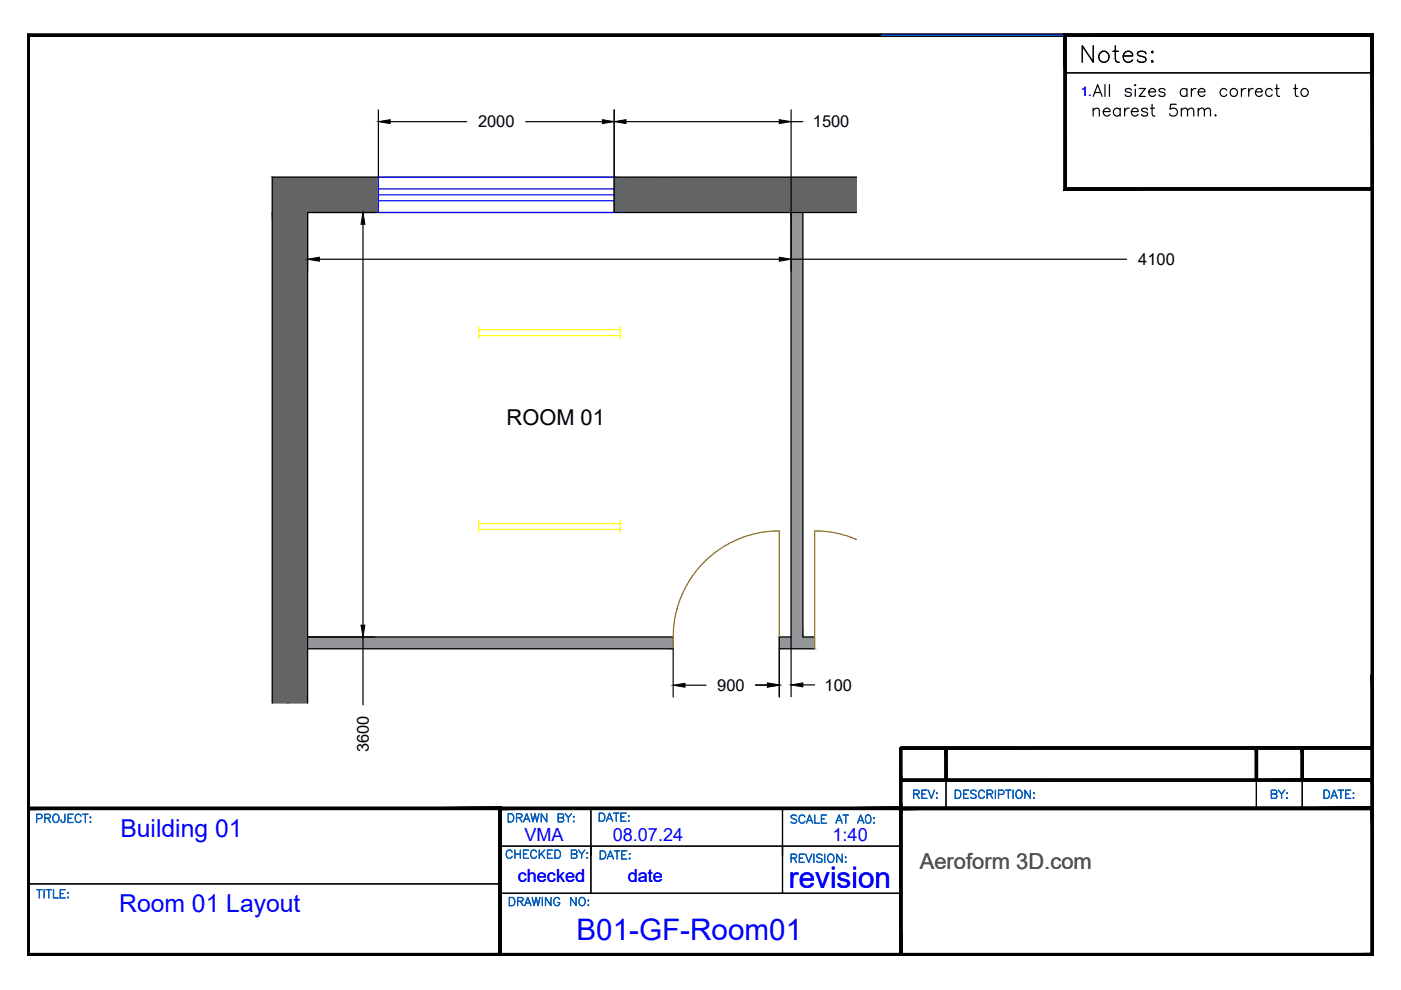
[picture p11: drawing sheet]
<svg xmlns="http://www.w3.org/2000/svg" width="297mm" height="210mm" viewBox="0 0 297 210" stroke-linecap="round" stroke-linejoin="round" font-family="sans-serif">
<defs><g id="words">
<text font-size="7.1" x="228.2" y="14.5">Notes:</text>
<g font-size="6.3" fill="#00f">
<text x="167.3" y="188.2">revision</text>
<text x="122.2" y="199.4">B01-GF-Room01</text>
</g>
<g font-size="5.2" fill="#00f">
<text x="25.5" y="177.4">Building 01</text>
<text x="25.3" y="193.3">Room 01 Layout</text>
</g>
<g font-size="4.9" fill="#005cb8">
<text x="192.6" y="170.4">REV:</text>
<text x="268.5" y="170.4">BY:</text>
<text x="106.2" y="183.1">CHECKED BY:</text>
</g>
<text font-size="4.7" fill="#545454" x="195" y="184.2">Aeroform 3D.com</text>
<text font-size="4.6" x="107.4" y="90">ROOM 01</text>
<text font-size="4.4" fill="#005cb8" x="106.5" y="175.3">DRAWN BY:</text>
<g font-size="3.8" fill="#00f">
<text x="111.2" y="178.4">VMA</text>
<text x="129.9" y="178.3">08.07.24</text>
<text x="176.5" y="178.2">1:40</text>
<text x="109.8" y="187.1">checked</text>
<text x="133.1" y="187.1">date</text>
</g>
<g font-size="3.5">
<text x="101.3" y="27">2000</text>
<text x="172.3" y="27">1500</text>
<text x="241.3" y="56.2">4100</text>
<text x="152.1" y="146.5">900</text>
<text x="174.8" y="146.4">100</text>
<text x="78.2" y="159.5" transform="rotate(-90 78.2 159.5)">3600</text>
</g>
<text font-size="2.8" fill="#00f" x="229.2" y="20.4">1.</text>
</g></defs>
<!-- layer: hatch -->
<g fill="#636466" stroke="#636466" stroke-width=".21">
<path d="M130.2 37.6h51.4v4.2z"/>
<path d="M130.2 45.1h51.4v-3.3zM130.2 37.6l51.4 4.2-51.4 3.3z"/>
<path d="M57.7 37.6l22.5 7.5v-7.5zM57.7 37.6l22.5 7.5h-22.5z"/>
<path d="M57.7 45.1l3.3 104h-3.3zM57.7 45.1l3.3 104 4.2-104zM65.2 45.1v104h-4.2z"/>
</g>
<!-- layer: ext walls -->
<path d="M181.6 37.6h-123.9v111.5M181.6 45.1h-116.4v104" fill="none" stroke="#000" stroke-width=".25"/>
<!-- layer: hatch -->
<g fill="#939598" stroke="#939598" stroke-width=".21">
<path d="M167.7 45.1l2.5 90v-90zM167.7 45.1l2.5 90h-2.5z"/>
<path d="M165.2 135.1l7.5 2.5v-2.5zM165.2 135.1l7.5 2.5h-7.5z"/>
<path d="M65.2 135.1l77.5 2.5v-2.5zM65.2 135.1l77.5 2.5h-77.5z"/>
</g>
<!-- layer: int walls -->
<path d="M167.7 45.1v90h-2.5M170.2 45.1v90h2.5M65.2 135.1h77.5M65.2 137.6h77.5M165.2 137.6h7.5" fill="none" stroke="#000" stroke-width=".25"/>
<!-- layer: doors -->
<path d="M181.6 114.4l-.9-.4a22 22 0 0 0-8-1.4v25M142.7 137.6a22.9 22.9 0 0 1 12.1-22.5 22.6 22.6 0 0 1 10.4-2.5v25" fill="none" stroke="#957000" stroke-width=".25"/>
<!-- layer: windows -->
<path d="M80.2 37.6h50v7.5h-50zM80.2 41.3h50M80.2 42.6h50M80.2 40.1h50" fill="none" stroke="#00f" stroke-width=".25"/>
<!-- layer: lights -->
<path d="M101.5 69.3v2.5M101.5 71.2h30M101.5 69.9h30M131.5 69.3v2.5M101.5 112.3h30M101.5 111h30M101.5 110.4v2.5M131.5 110.4v2.5" fill="none" stroke="#ff0" stroke-width=".25"/>
<!-- layer: YS-TITLEBLOCK-BORDERS -->
<g fill="#000" stroke="#000" stroke-width=".21">
<path d="M5.7 7.2l.5 .5 285-.5zM6.2 7.7l285-.5-.5 .5zM291.2 7.2l-.5 .5 .5 194.9zM290.7 7.7l.5 194.9-.5-.4zM5.7 202.6h285.5l-.5-.4zM5.7 202.6l.5-.4h284.5zM5.7 7.2v195.4l.5-.4zM5.7 7.2l.5 .5v194.5z"/>
<path d="M5.7 7.2l.5 .5 285-.5zM6.2 7.7l285-.5-.5 .5zM291.2 7.2l-.5 .5 .5 194.9zM290.7 7.7l.5 194.9-.5-.4zM5.7 202.6h285.5l-.5-.4zM5.7 202.6l.5-.4h284.5zM5.7 7.2v195.4l.5-.4zM5.7 7.2l.5 .5v194.5z"/>
<path d="M225.6 7.2l.5 .5 65.1-.5zM226.1 7.7l65.1-.5-.5 .5zM291.2 7.2l-.5 .5 .5 32.6zM290.7 7.7l.5 32.6-.5-.5zM225.6 40.3h65.6l-.5-.5zM225.6 40.3l.5-.5h64.6zM225.6 7.2v33.1l.5-.5zM225.6 7.2l.5 .5v32.1z"/>
<path d="M225.6 7.2l.5 .5 65.1-.5zM226.1 7.7l65.1-.5-.5 .5zM291.2 7.2l-.5 .5 .5 32.6zM290.7 7.7l.5 32.6-.5-.5zM225.6 40.3h65.6l-.5-.5zM225.6 40.3l.5-.5h64.6zM225.6 7.2v33.1l.5-.5zM225.6 7.2l.5 .5v32.1z"/>
<path d="M191 158.3v.5l100-.5zM191 158.8l100-.5v.5z"/>
<path d="M191 158.3v.5l100-.5zM191 158.8l100-.5v.5z"/>
<path d="M190.7 171.1l.5 .6 100-.6zM191.2 171.7l100-.6-.5 .6zM291.2 171.1l-.5 .6 .5 30.9zM290.7 171.7l.5 30.9-.5-.4zM190.7 202.6h100.5l-.5-.4zM190.7 202.6l.5-.4h99.5zM190.7 171.1v31.5l.5-.4zM190.7 171.1l.5 .6v30.5z"/>
<path d="M190.7 158.6v6.8h.5zM190.7 158.6h.5v6.8z"/>
<path d="M190.7 171.1l.5 .6 100-.6zM191.2 171.7l100-.6-.5 .6zM291.2 171.1l-.5 .6 .5 30.9zM290.7 171.7l.5 30.9-.5-.4zM190.7 202.6h100.5l-.5-.4zM190.7 202.6l.5-.4h99.5zM190.7 171.1v31.5l.5-.4zM190.7 171.1l.5 .6v30.5z"/>
<path d="M190.7 158.6v6.8h.5zM190.7 158.6h.5v6.8z"/>
<path d="M190.7 165.4l.5 5.7v-5.7zM190.7 165.4l.5 5.7-.5 .6zM191.2 171.1l-.5 .6 100-.6zM190.7 171.7l100-.6 .5 .6zM290.7 165.6v5.5l.5 .6zM290.7 165.6l.5-.4v6.5zM191 165.6h99.7l.5-.4zM191 165.2h100.2l-100.2 .4z"/>
<path d="M190.7 165.4l.5 5.7v-5.7zM190.7 165.4l.5 5.7-.5 .6zM191.2 171.1l-.5 .6 100-.6zM190.7 171.7l100-.6 .5 .6zM290.7 165.6v5.5l.5 .6zM290.7 165.6l.5-.4v6.5zM191 165.6h99.7l.5-.4zM191 165.2h100.2l-100.2 .4z"/>
<path d="M200.3 158.6v6.8h.5zM200.3 158.6h.5v6.8z"/>
<path d="M200.3 158.6v6.8h.5zM200.3 158.6h.5v6.8z"/>
<path d="M266.1 158.6v6.8h.5zM266.1 158.6h.5v6.8z"/>
<path d="M266.1 158.6v6.8h.5zM266.1 158.6h.5v6.8z"/>
<path d="M275.8 158.6v6.8h.6zM275.8 158.6h.6v6.8z"/>
<path d="M275.8 158.6v6.8h.6zM275.8 158.6h.6v6.8z"/>
<path d="M290.7 143.1v22.3h.5zM290.7 143.1h.5v22.3z"/>
<path d="M290.7 143.1v22.3h.5zM290.7 143.1h.5v22.3z"/>
<path d="M105.7 171.7v30.7h.5zM105.7 171.7l.5-.6v31.3zM6.2 171.7h99.5l.5-.6zM5.7 171.1h100.5l-100 .6zM5.7 171.1l.5 31.1v-30.5zM5.7 171.1l.5 31.1-.5 .4zM6.2 202.2l-.5 .4 100.3-.4zM5.7 202.6l100.3-.4v.4z"/>
<path d="M105.7 171.7v30.7h.5zM105.7 171.7l.5-.6v31.3zM6.2 171.7h99.5l.5-.6zM5.7 171.1h100.5l-100 .6zM5.7 171.1l.5 31.1v-30.5zM5.7 171.1l.5 31.1-.5 .4zM6.2 202.2l-.5 .4 100.3-.4zM5.7 202.6l100.3-.4v.4z"/>
<path d="M190.7 171.7v30.7h.5zM190.7 171.7l.5-.6v31.3zM106.2 171.7h84.5l.5-.6zM105.7 171.1h85.5l-85 .6zM105.7 171.1l.5 31.1v-30.5zM105.7 171.1l.5 31.1-.5 .4zM105.7 202.6l85.3-.4h-84.8zM105.7 202.6l85.3-.4v.4z"/>
<path d="M190.7 171.7v30.7h.5zM190.7 171.7l.5-.6v31.3zM106.2 171.7h84.5l.5-.6zM105.7 171.1h85.5l-85 .6zM105.7 171.1l.5 31.1v-30.5zM105.7 171.1l.5 31.1-.5 .4zM105.7 202.6l85.3-.4h-84.8zM105.7 202.6l85.3-.4v.4z"/>
</g>
<path d="M225.8 15.4h65.2M106 179.4h85M125.3 171.4v18M165.9 171.4v18M191 171.4h100M266.4 165.4v6M276.1 165.4v6M6 187.4h100M106 189.4h85" fill="none" stroke="#000" stroke-width=".25"/>
<!-- layer: YS-TITLEBLOCK-TEXT-NONEDITABLE -->
<g fill="none" stroke="#005cb8" stroke-width=".25">
<path d="M7.8 173.6h.7a.47 .47 0 0 0 .4-.5 .47 .47 0 0 0-.4-.5h-.7v1.8M9.5 173.5l1-.1 .2-.3-.1-.3-.3-.2h-.8v1.8M10.1 173.5l.6 .9M11.3 172.9a.8 .8 0 0 1 1.2 .1 .8 .8 0 0 1-.2 1.1 .8 .8 0 0 1-1.1-.1 .8 .8 0 0 1 .1-1.1zM13.8 172.6l-.1 1.6-.3 .2-.3-.1-.2-.5M14.4 173.5h.7M15.5 172.6h-1.1v1.8h1.1M17.2 173.1a.64 .64 0 0 0-.8-.5 .64 .64 0 0 0-.5 .7 .72 .72 0 0 0 .3 .9 .72 .72 0 0 0 .9-.1l.1-.1M17.5 172.6h1.2M18.1 172.6v1.8M19.1 173.3h.2zM19.1 174.3h.2z"/>
<path d="M127.1 172.4h.6a.93 .93 0 0 1 .6 .9 .93 .93 0 0 1-.6 .8h-.6zM128.6 174.1l.6-1.7 .7 1.7M128.8 173.6h.8M130.1 172.4h1.1M130.7 172.4v1.7M131.7 173.2h.6M132.7 172.4h-1v1.7h1M133.3 173v.1zM133.3 174v.1zM168.9 173a.69 .69 0 0 0-1.2 .2l.2 .3 .8 .3a.39 .39 0 0 1 0 .6 .82 .82 0 0 1-1-.1M170.6 173.2a.65 .65 0 0 0-.7-.4 .65 .65 0 0 0-.5 .7v.4a.65 .65 0 0 0 .5 .6 .65 .65 0 0 0 .7-.4M171 174.5l.6-1.7 .7 1.7"/>
<path d="M171.2 174h.9M172.7 172.8v1.7h1M174.2 173.6h.6M175.2 172.8h-1v1.7h1M177.2 174.5l.7-1.7 .7 1.7M177.5 174h.8M178.7 172.8h1.2M179.3 172.8v1.7M181.8 174.5l.7-1.7 .7 1.7M182.1 174h.8M183.7 172.9a.59 .59 0 0 1 .9 .2 .87 .87 0 0 1-.6 1.4 1.13 1.13 0 0 1-.3-1.6zM185.2 173.5h.2z"/>
<path d="M185.3 174.4v.1zM202.5 167.5h.6a.95 .95 0 0 1 .6 .9 .95 .95 0 0 1-.6 .9h-.6zM204.3 168.4h.7M205.4 167.5h-1.1v1.8h1.1M207 167.8a.65 .65 0 0 0-.7-.3 .65 .65 0 0 0-.5 .5l.2 .2 .8 .3 .2 .5a.76 .76 0 0 1-1.2 0M208.7 168a.64 .64 0 0 0-.7-.5 .64 .64 0 0 0-.5 .7 .72 .72 0 0 0 .2 .9 .72 .72 0 0 0 .9-.1l.1-.1M209.3 168.4l1-.1 .2-.3-.1-.3-.3-.2h-.8v1.8M209.9 168.4l.6 .9M211.1 167.5v1.8M211.7 168.4h1l.2-.3-.1-.4-.3-.2h-.8v1.8M213.2 167.5h1.2M213.8 167.5v1.8"/>
<path d="M214.8 167.5v1.8M215.5 167.8a.8 .8 0 0 1 1.2 .1 .8 .8 0 0 1-.1 1.1 .72 .72 0 0 1-1 .1 .72 .72 0 0 1-.2-.9zM218.5 167.5v1.8l-1.2-1.8v1.8M219.1 168.2h.2zM219.1 169.2h.2zM280.7 167.5h.6a.95 .95 0 0 1 .6 .9 .95 .95 0 0 1-.6 .9h-.6zM282.2 169.3l.7-1.8 .6 1.8M282.5 168.7h.8M283.7 167.5h1.2M284.3 167.5v1.8M285.3 168.4h.7M286.4 167.5h-1.1v1.8h1.1"/>
<path d="M286.9 168.2h.1zM286.9 169.2h.1zM7.8 188.6h1.1M8.3 188.6v1.8M9.4 188.6v1.8M9.8 188.6h1.1M10.4 188.6v1.8M11.3 188.6v1.8h1M12.8 189.5h.6M13.8 188.6h-1v1.8h1M14.4 189.3h.1zM14.4 190.3h.1z"/>
<path d="M108 190.3h.6a.93 .93 0 0 1 .6 .8 .93 .93 0 0 1-.6 .9h-.6zM109.7 191.1l1-.1 .2-.2-.1-.3-.3-.2h-.8v1.7M110.3 191.1l.6 .9M111.3 192l.6-1.7 .7 1.7M111.5 191.4h.8M112.8 190.3l.4 1.7 .5-1.7 .4 1.7 .4-1.7M115 190.3v1.7M116.8 190.3v1.7l-1.1-1.7v1.7M118.7 190.7a.65 .65 0 0 0-.8-.4 .65 .65 0 0 0-.5 .6v.5a.63 .63 0 0 0 .6 .6 .63 .63 0 0 0 .7-.6h-.5M122.2 190.3v1.7l-1.2-1.7v1.7M122.9 190.5a.64 .64 0 0 1 .7-.2 .64 .64 0 0 1 .5 .6v.5a.67 .67 0 0 1-.7 .6 .67 .67 0 0 1-.7-.6zM124.7 190.9v.1z"/>
<path d="M124.7 191.9v.1zM127.3 180.4h.5a.92 .92 0 0 1 .6 .9 .92 .92 0 0 1-.6 .8h-.5zM128.7 182.1l.7-1.7 .7 1.7M129 181.6h.8M130.2 180.4h1.2M130.8 180.4v1.7M131.8 181.2h.7M132.9 180.4h-1.1v1.7h1.1M133.4 181.1h.2zM133.4 182h.2zM167.7 181.9h1l.2-.3-.1-.3-.3-.2h-.8v1.8M168.3 181.9l.6 1"/>
<path d="M169.5 181.9h.6M170.6 181.1h-1.1v1.8h1.1M170.8 181.1l.7 1.8 .6-1.8M172.6 181.1v1.8M174.3 181.3a.65 .65 0 0 0-.6-.2 .65 .65 0 0 0-.6 .4l.2 .3 .8 .3 .2 .5a.76 .76 0 0 1-1.2 0M174.9 181.1v1.8M175.6 181.3a.8 .8 0 0 1 1.2 .2 .8 .8 0 0 1-.2 1.1 .8 .8 0 0 1-1.1-.1 .8 .8 0 0 1 .1-1.2zM178.6 181.1v1.8l-1.2-1.8v1.8M179.2 182.8h.2zM179.3 181.7v.2z"/>
</g>
<!-- layer: YS-TITLEBLOCK-BORDERS -->
<path d="M187 7.5h100M106 171.4h35.7" fill="none" stroke="#005cb8" stroke-width=".25"/>
<!-- layer: 0 -->
<g fill="none" stroke="#000" stroke-width=".25">
<path d="M232.1 19.6h1.2M234.3 17.9v2.5M235.2 17.9v2.5M239.9 19.1a.74 .74 0 0 0-1.3 0 1.27 1.27 0 0 0 1.2 .6l.1 .4a.74 .74 0 0 1-1.3 0M240.7 17.9v.3l-.1-.1zM240.7 18.9v1.5M241.5 18.8h1.3l-1.3 1.6h1.3M243.6 19.5h1.4a.73 .73 0 0 0-.9-.8 .73 .73 0 0 0-.5 1 .76 .76 0 0 0 .5 .7 .76 .76 0 0 0 .9-.3M247 19.1a.76 .76 0 0 0-1.3 0 1.36 1.36 0 0 0 1.2 .6l.1 .4a.76 .76 0 0 1-1.3 0M251.7 19.1a.79 .79 0 0 0-1.2-.1 .79 .79 0 0 0 0 1.2 .79 .79 0 0 0 1.2-.1M251.7 18.8v1.6M252.6 18.8v1.6"/>
<path d="M253.6 18.8a.82 .82 0 0 0-1 .7M254 19.5h1.5a.73 .73 0 0 0-.9-.8 .73 .73 0 0 0-.6 1 .76 .76 0 0 0 .6 .7 .76 .76 0 0 0 .9-.3M260.1 19.1a.79 .79 0 0 0-1.2-.1 .79 .79 0 0 0 0 1.2 .79 .79 0 0 0 1.2-.1M263.2 18.8v1.6M264.2 18.8a.82 .82 0 0 0-1 .7M264.8 18.8v1.6M265.7 18.8a.82 .82 0 0 0-.9 .7M266.2 19.5h1.4a.77 .77 0 0 0-1.1-.7 .77 .77 0 0 0-.2 1.3 .75 .75 0 0 0 1.3 0M269.7 19.1a.79 .79 0 0 0-1.1-.1 .79 .79 0 0 0 0 1.2 .79 .79 0 0 0 1.1-.1M270.3 18.8h.9M270.7 17.9v2.1l.1 .3 .5 .1M274.3 18.8h.8"/>
<path d="M274.6 17.9v2.1l.1 .3 .5 .1M80.2 23.3v14.2M82.7 25.8h16.3M111.4 25.8h16.3M130.2 23.3v21.7M132.7 25.8h32.5M167.7 23.3v21.7M167.7 25.8h2.5M231.8 20.4l.9-2.5 1 2.5M231.8 23.4l.6-.5 .6 .2 .1 1.5M231.8 22.9v1.7M233.9 23.7h1.5a.77 .77 0 0 0-1.1-.7 .77 .77 0 0 0-.3 1.2 .75 .75 0 0 0 1.4 0"/>
<path d="M237.5 23.3a.8 .8 0 0 0-1.2-.1 .8 .8 0 0 0 0 1.2 .8 .8 0 0 0 1.2-.2M237.5 22.9v1.7M238.4 22.9v1.7M239.4 22.9a.82 .82 0 0 0-1 .8M239.9 23.7h1.4a.77 .77 0 0 0-1.1-.7 .77 .77 0 0 0-.2 1.2 .76 .76 0 0 0 1.3 0M243.3 23.3a.74 .74 0 0 0-1.3 0 1.27 1.27 0 0 0 1.2 .6l.1 .3a.74 .74 0 0 1-1.3 0M243.9 22.9h.9M244.3 22.1v2l.1 .4 .5 .1M249.4 22.1h-1.2l-.1 1.1a.89 .89 0 0 1 1.3-.1 .89 .89 0 0 1-.1 1.4 .89 .89 0 0 1-1.3-.4M250.5 23.4l.6-.5 .6 .2 .1 1.5M250.5 22.9v1.7M251.8 23.4l.6-.5 .6 .2 .1 1.5"/>
<path d="M254 23.4l.6-.5 .6 .2 .2 1.5M254 22.9v1.7M255.4 23.4l.5-.5 .6 .2 .1 1.5M257.6 24.5h.3l-.2 .1zM65.2 45.1v12.4M65.3 45.1h14.2M67.7 55h97.5M77 47.6v85M167.7 45.1v12.4M167.7 55h71.2M65.3 135.1h14.2M77 135.1v14.4"/>
<path d="M142.7 137.6v10.2M165.2 135.1v12.7M167.7 135.1v12.6M145.2 145.3h4.5M160.2 145.2h2.5M160.2 145.3h2.5M170.2 145.2h2.5"/>
<circle cx="261.6" cy="19.6" r=".83"/>
<circle cx="276.6" cy="19.6" r=".83"/>
</g>
<path d="M80.2 25.8l2.5-.4v.8zM127.7 25.4l2.5 .4-2.5 .4zM130.2 25.8l2.5-.4v.8zM165.2 25.4l2.5 .4-2.5 .4zM65.2 55l2.5-.5v.9zM77 45.1l.4 2.5h-.9zM165.2 54.5l2.5 .5-2.5 .4zM76.5 132.6h.9l-.4 2.5zM142.7 145.3l2.5-.4v.8zM162.7 144.8l2.5 .4-2.5 .4zM162.7 144.9l2.5 .4-2.5 .4zM167.7 145.2l2.5-.4v.8z" fill="#000" stroke="#000" stroke-width=".21"/>
<use href="#words"/>
</svg>
